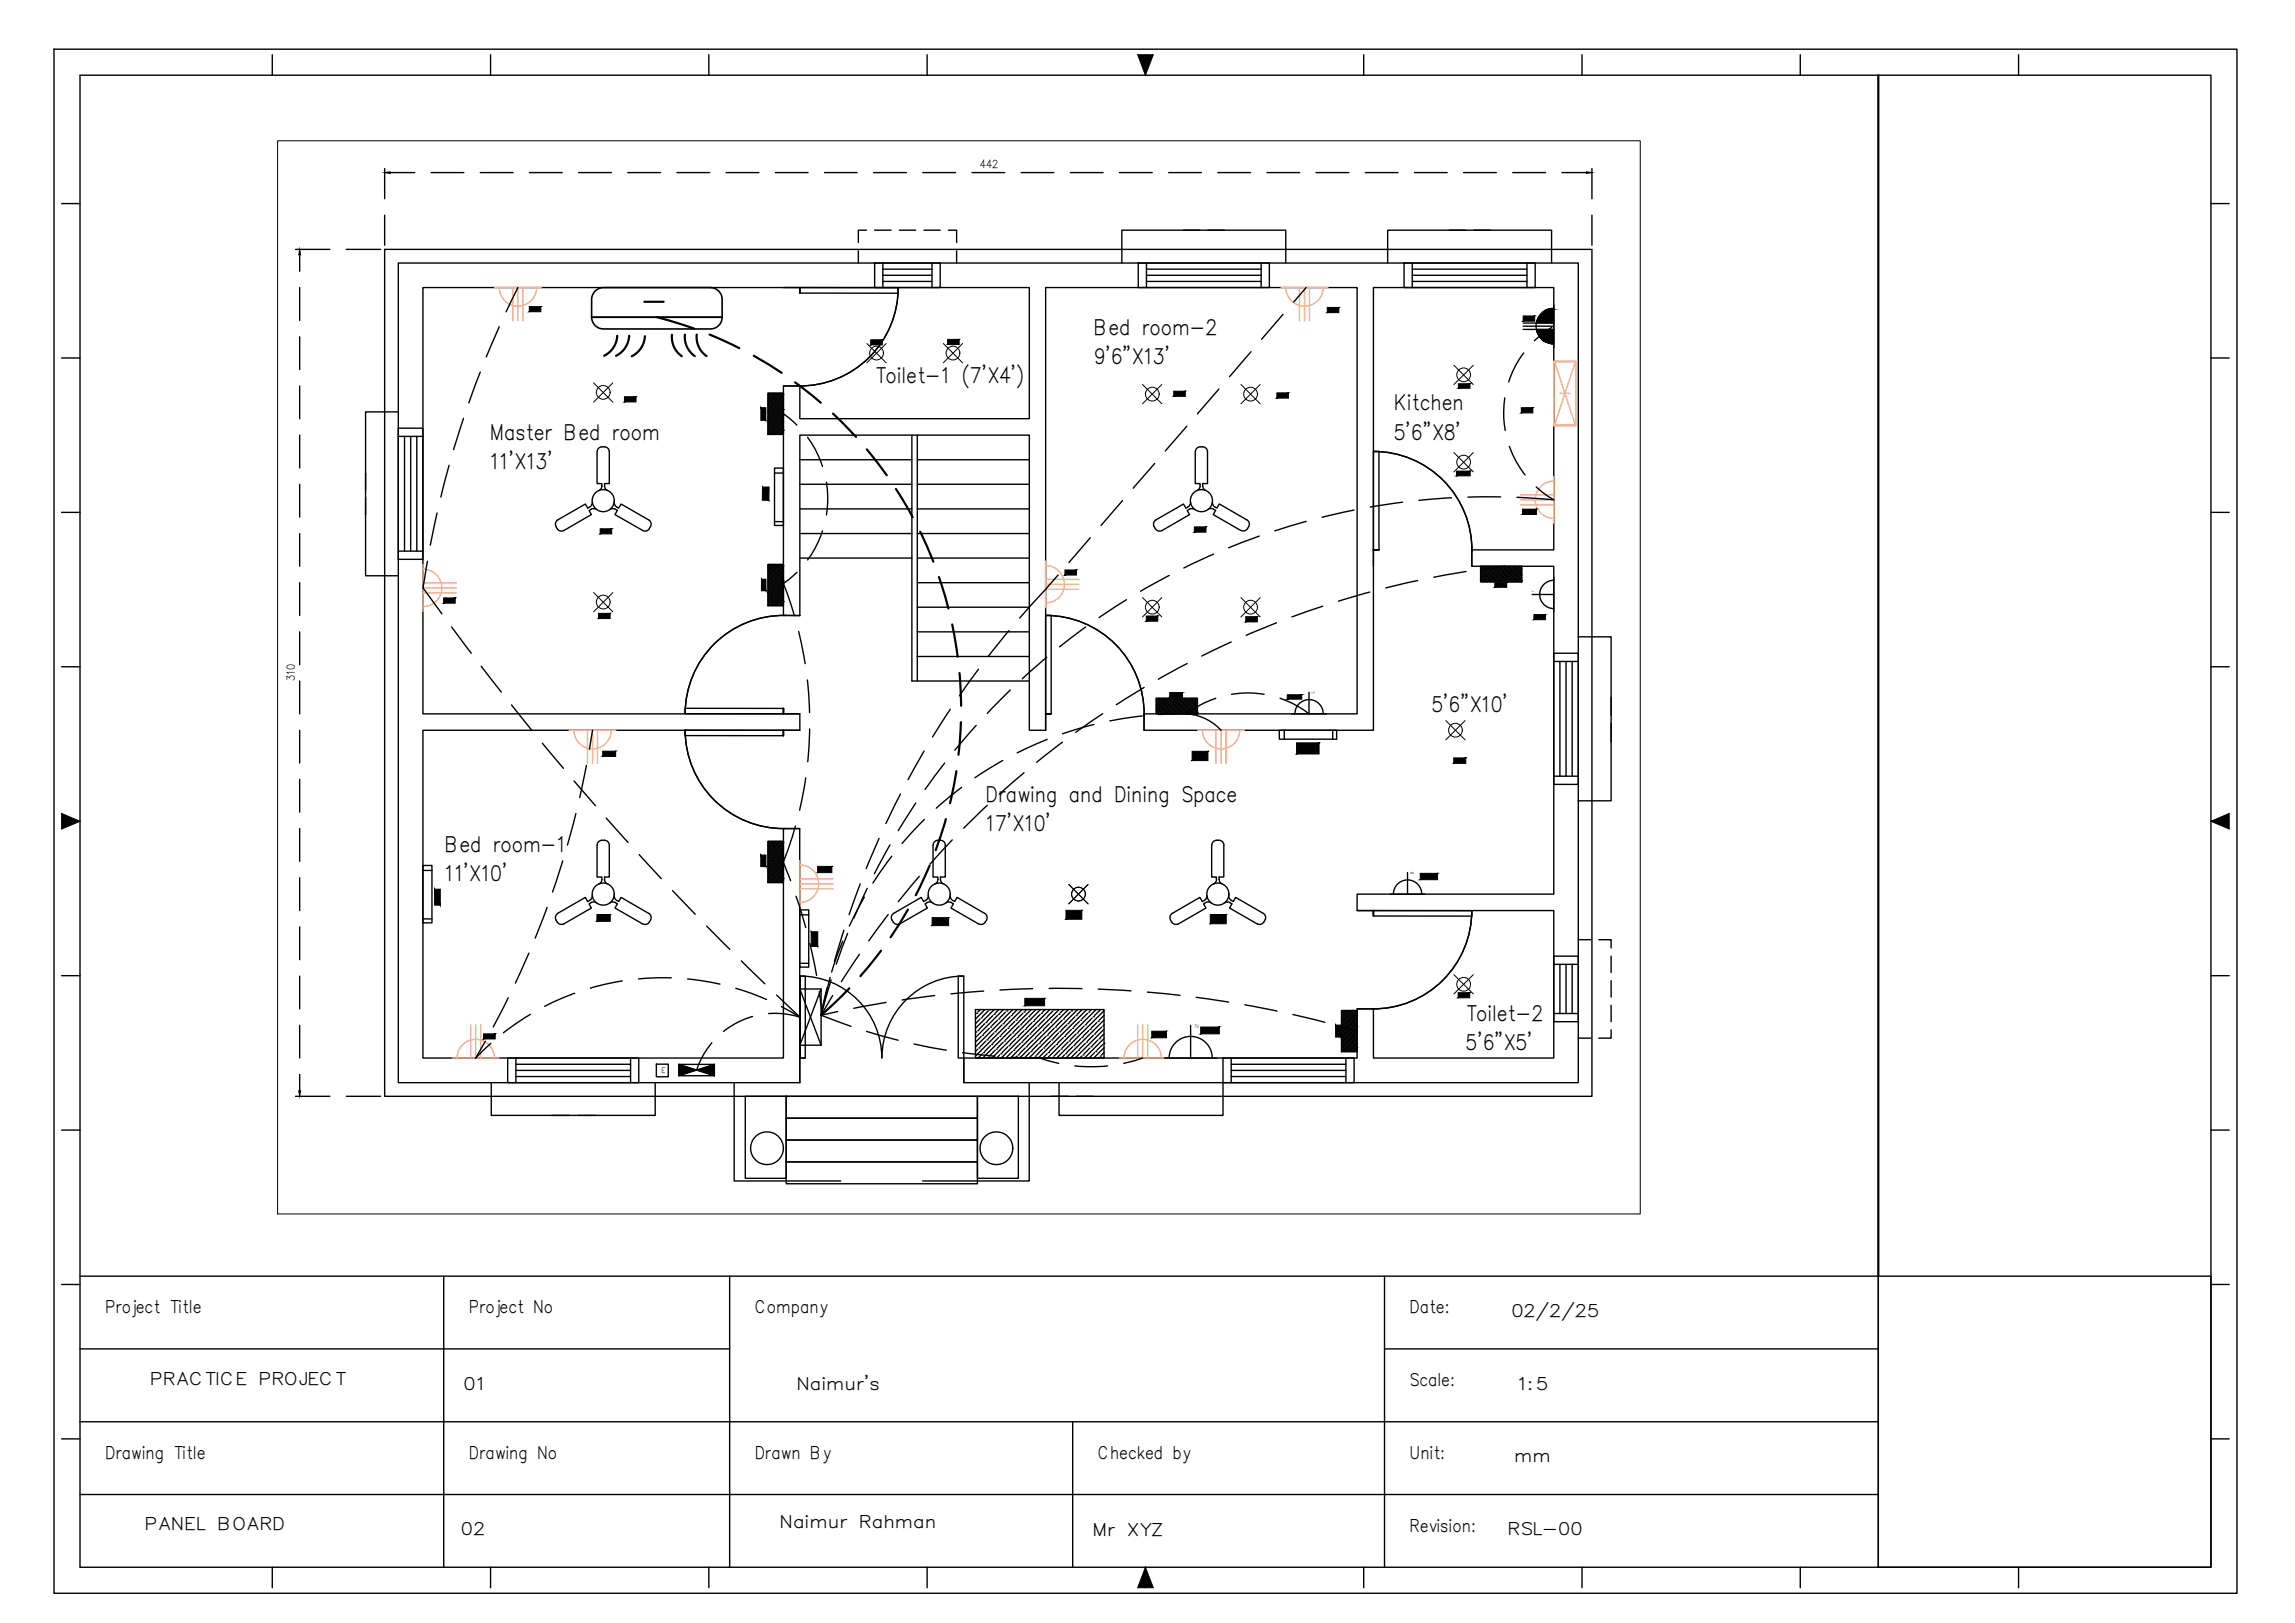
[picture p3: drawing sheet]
<svg xmlns="http://www.w3.org/2000/svg" width="420mm" height="297mm" viewBox="0 0 420 297" stroke-linecap="round" stroke-linejoin="round" font-family="sans-serif">
<defs><g id="words">
<g font-size="3.9">
<text x="200.2" y="61.2">Bed room-2</text>
<text x="160.2" y="70.1">Toilet-1 (7'X4')</text>
<text x="200.2" y="66.6">9'6&quot;X13'</text>
<text x="255.2" y="75.1">Kitchen</text>
<text x="89.7" y="80.5">Master Bed room</text>
<text x="255.2" y="80.5">5'6&quot;X8'</text>
<text x="89.7" y="85.9">11'X13'</text>
<text x="262" y="130.2">5'6&quot;X10'</text>
<text x="180.4" y="146.7">Drawing and Dining Space</text>
<text x="81.4" y="155.9">Bed room-1</text>
<text x="180.4" y="152.1">17'X10'</text>
<text x="81.4" y="161.3">11'X10'</text>
<text x="268.3" y="186.9">Toilet-2</text>
<text x="268.3" y="192.2">5'6&quot;X5'</text>
</g>
<g font-size="3.2">
<text x="19.2" y="240.4">Project Title</text>
<text x="85.8" y="240.4">Project No</text>
<text x="138.2" y="240.4">Company</text>
<text x="258.1" y="240.4">Date:</text>
<text x="276.7" y="241.1">02/2/25</text>
<text x="27.5" y="253.4">PRACTICE PROJECT</text>
<text x="84.9" y="254.3">01</text>
<text x="145.8" y="254.3">Naimur's</text>
<text x="258.1" y="253.7">Scale:</text>
<text x="277.8" y="254.4">1:5</text>
<text x="19.2" y="267">Drawing Title</text>
<text x="85.8" y="267">Drawing No</text>
<text x="138.2" y="267">Drawn By</text>
<text x="201" y="267">Checked by</text>
<text x="258.1" y="267">Unit:</text>
<text x="277.2" y="267.6">mm</text>
<text x="26.5" y="280">PANEL BOARD</text>
<text x="84.4" y="281">02</text>
<text x="142.7" y="279.7">Naimur Rahman</text>
<text x="200" y="281.1">Mr XYZ</text>
<text x="258.1" y="280.3">Revision:</text>
<text x="276" y="281">RSL-00</text>
</g>
<g font-size="2">
<text x="179.4" y="30.7">442</text>
<text x="54" y="124.6" transform="rotate(-90 54 124.6)">310</text>
</g>
<text font-size="1.4" x="121.1" y="196.4">E</text>
<g font-size=".9">
<text x="97.1" y="56.8">Q 4.2</text>
<text x="243.2" y="56.9">Q 5.1</text>
<text x="279" y="58.5">T 6.1</text>
<text x="159.6" y="62.8">L 7.1</text>
<text x="173.7" y="62.7">L 7.2</text>
<text x="267.2" y="70.9">L 6.2</text>
<text x="114.5" y="73.2">L 4.3</text>
<text x="139.6" y="74.8" transform="rotate(90 139.6 74.8)">SB 7</text>
<text x="215.1" y="72.2">L 5.2</text>
<text x="234" y="72.5">L 5.2</text>
<text x="278.7" y="75.3">L 5.2</text>
<text x="140.2" y="89.5" transform="rotate(91 140.2 89.5)">TL 7</text>
<text x="266.9" y="86.9">L 6.1</text>
<text x="278.9" y="93.8">Q 6.1</text>
<text x="110.1" y="97.4">F 4.2</text>
<text x="218.8" y="97.1">F 5.3</text>
<text x="140" y="107.9" transform="rotate(-90 140 107.9)">SB 4</text>
<text x="195.3" y="105.1">Q 5.2</text>
<text x="81.4" y="110.1">Q 4.1</text>
<text x="109.8" y="112.9">L 4.1</text>
<text x="210.3" y="113.5">L 5.1</text>
<text x="228.3" y="113.5">L 5.2</text>
<text x="281" y="113.1">L 5.2</text>
<text x="214.5" y="127.5">SB 5</text>
<text x="236.1" y="127.9">C0 5.3</text>
<text x="110.5" y="138.1">Q 3.2</text>
<text x="266.6" y="139.5">L 6.3</text>
<text x="140.1" y="158.2" transform="rotate(-90 140.1 158.2)">SB 3</text>
<text x="80.2" y="165.5" transform="rotate(-90 80.2 165.5)">TL 3.2</text>
<text x="149.4" y="172.8" transform="rotate(-90 149.4 172.8)">TL 1.1</text>
<text x="88.9" y="190">Q 3.1</text>
<text x="245.3" y="189.5" transform="rotate(-90 245.3 189.5)">SB 2</text>
</g>
<text font-size=".8" x="218.7" y="188.2">TV</text>
<g font-size=".5">
<text x="280.8" y="108.3" transform="rotate(-90 280.8 108.3)">F</text>
<text x="240.1" y="127">CP</text>
<text x="258.1" y="160">WM</text>
</g>
</g></defs>
<!-- layer: Stair -->
<g fill="none" stroke="#000" stroke-width=".25">
<path d="M70.4 45.6h221v155h-221zM166.9 79.6v45h21.5M167.9 79.6v45M146.4 84.1h20.5M146.4 88.6h20.5M146.4 93.1h20.5M146.4 97.6h20.5M167.9 84.1h20.5M167.9 88.6h20.5M167.9 93.1h20.5M167.9 97.6h20.5M146.4 112.7v-33.1h42v54.1h3"/>
<path d="M146.4 102.1h20.5M167.9 102.1h20.5M167.9 106.6h20.5M167.9 111.1h20.5M167.9 115.6h20.5M167.9 120.1h20.5M136.4 200.6h7.5v15.1h-7.5zM143.9 200.6h35v4h-35zM143.9 204.6h35v4h-35zM143.9 208.6h35v4h-35zM143.9 212.6h35v4h-35zM178.9 200.6h7.5v15.1h-7.5z"/>
</g>
<!-- layer: window -->
<g fill="none" stroke="#000" stroke-width=".25">
<path d="M160.1 48.1h12v4.5h-12zM161.6 50.4h9M161.6 49.3h9M161.6 51.5h9M161.6 48.1v4.5M170.6 48.1v4.5M208.4 48.1h24v4.5h-24zM209.9 48.1v4.5M209.9 50.4h21M209.9 49.3h21M209.9 51.5h21M230.9 48.1v4.5"/>
<path d="M257 48.1h24.1v4.5h-24.1zM258.6 50.4h20.9M258.6 49.3h20.9M258.6 51.5h20.9M258.6 48.1v4.5M279.5 48.1v4.5M72.9 78.4h4.5v24h-4.5zM72.9 79.9h4.5M74.1 79.9v21M75.2 79.9v21M76.3 79.9v21M72.9 100.9h4.5"/>
<path d="M284.5 119.6h4.4v24h-4.4zM284.5 121.1h4.4M285.6 121.1v21M286.7 121.1v21M287.8 121.1v21M284.5 142.1h4.4M284.5 175h4.4v12h-4.4zM284.5 176.5h4.4M285.6 176.5v9M286.7 176.5v9M287.8 176.5v9M92.9 193.6h24v4.5h-24z"/>
<path d="M94.4 195.9h21M94.4 194.8h21M94.4 197h21M94.4 193.6v4.5M115.4 193.6v4.5M223.9 193.6h24v4.5h-24zM225.4 193.6v4.5M225.4 195.9h21M225.4 194.8h21M225.4 197h21M246.4 193.6v4.5M284.5 185.5h4.4"/>
</g>
<!-- layer: Door -->
<g fill="none" stroke="#000" stroke-width=".25">
<path d="M143.4 52.6h3v1l18 .1v-1.1h-18v1M146.1 70.6a18 18 0 0 0 18.3-17.9 18 18 0 0 1-18 17.9h-3M143.4 112.6l3.1 .1M143.5 112.6a18 18 0 0 0-18.1 18 18 18 0 0 1 18.4-18M252.5 100.6h-1.1v-18h1.1v18h-1.1v3M269.5 100.6v3M269.5 100.6a18 18 0 0 0-18-18 18 18 0 0 1 18 18.4M143.4 129.7v.9h-18v-1l18 .1v.9h3M146.4 133.7h-3v.9h-18v-1l18 .1v.9M191.4 130.6v-18h1v18h-1v3.1M191.4 130.6h1M192.4 130.6h-1"/>
<path d="M209.4 130.6v3.1M209.5 130.7a18 18 0 0 0-18-18.1 18 18 0 0 1 18 18.4M143.8 151.6a18 18 0 0 1-18.4-18 18 18 0 0 0 18 18h3M146.4 178.7v14.9h1v-14.9h-1v19.4M146.4 178.6a15 15 0 0 1 15 15M175.4 178.7h1v14.9h-1zM176.5 178.6a15 15 0 0 0-15 15M248.5 166.7h2.9v.9l18.1 .1v-1h-18.1v.9M146.4 193.6h1M176.4 193.6v4.5M251.1 184.6a18 18 0 0 0 18.4-17.9 18 18 0 0 1-18.1 17.9h-3"/>
</g>
<!-- layer: Wall -->
<path d="M146.5 112.7l-3.1-.1v-42h3v6h42v-24h-111v78h69v3.1h-69v59.9h66v-42h3v46.5h-73.5v-150h216v150h-112.5v-4.5h72.1v-9h2.9v9h33.1v-26.9h-36v-3.1h36v-60h-15v-3h15v-48h-33.1v81.1h-42v-3.1h39.1v-78h-57.1v81.1" fill="none" stroke="#000" stroke-width=".25"/>
<!-- layer: Sun shade -->
<g fill="none" stroke="#000" stroke-width=".25">
<path d="M157.1 45.9v2.2M158.6 42.1h-1.5v2.3M160.1 42.1h3M164.6 42.1h3M169.1 42.1h3M173.6 42.1h1.5v2.3M175.1 45.9v2.2M205.4 48.1v-6h30v6M216.6 42.1h3M221.1 42.1h3M254 48.1v-6h30.1v6M265.3 42.1h3.1"/>
<path d="M269.8 42.1h3.1M72.9 75.4h-6v30h6M66.9 86.6v3M66.9 91.1v3.1M288.9 116.6h6.1v30h-6.1M295 127.6v3.3M295 132.4v3.3M288.9 172h2.3M292.7 172h2.3v1.5M295 175v3M295 179.5v3M89.9 198.1v6h30.1v-6"/>
<path d="M134.4 198.1v18h19.5M188.4 198.1v18h-19.5M193.9 198.1v6h30v-6M288.9 190h2.3M295 188.5v1.5h-2.3M295 184v3M101 204.1h3.3M105.8 204.1h3.3M192.5 200.6h3.1M197.1 200.6h3"/>
<circle cx="140.4" cy="210.2" r="3"/>
<circle cx="182.4" cy="210.1" r="3"/>
</g>
<!-- layer: Dimension -->
<g fill="none" stroke="#000" stroke-width=".25">
<path d="M70.4 30.8v5.6M70.4 39.4v5.5M71.4 31.6h4.5M78.9 31.6h6M87.9 31.6h6M96.9 31.6h6M105.9 31.6h6M114.9 31.6h6M123.9 31.6h6M132.9 31.6h6M141.9 31.6h6M150.9 31.6h6"/>
<path d="M159.9 31.6h6M168.9 31.6h6M177.9 31.6h6M186.9 31.6h6M195.9 31.6h6.1M204.9 31.6h6M214 31.6h5.9M222.9 31.6h6M231.9 31.6h6.1M240.9 31.6h6.1M250 31.6h5.9M259 31.6h5.9"/>
<path d="M267.9 31.6h6M276.9 31.6h6.1M285.9 31.6h4.5M291.4 30.8v5.6M291.4 39.4v5.5M54.1 45.6h6.3M54.9 46.6v3M54.9 52.6v6M63.4 45.6h6.3M54.9 61.6v6M54.9 70.6v6M54.9 79.6v6"/>
<path d="M54.9 88.6v6M54.9 97.6v6M54.9 106.6v6M54.9 115.6v6.1M54.9 124.6v6M54.9 133.7v5.9M54.9 142.6v6M54.9 151.6v6M54.9 160.6v6.1M54.9 169.6v6M54.9 178.7v5.9M54.9 187.6v6"/>
<path d="M54.9 196.6v3.1M54.1 200.6h6.3M63.4 200.6h6.3"/>
</g>
<path d="M70.4 31.6l1-.2v.4zM290.4 31.4l1 .2-1 .2zM54.9 45.6l.1 1h-.3zM54.7 199.7h.3l-.1 .9z" fill="#000" stroke="#000" stroke-width=".18"/>
<!-- layer: 0 -->
<g fill="none" stroke="#000" stroke-width=".18">
<path d="M108.7 70.1l3.5 3.5M112.2 70.1l-3.5 3.5M158.7 62.9l3.5 3.5M162.2 62.9l-3.5 3.5M172.7 62.9l3.5 3.5M176.2 62.9l-3.5 3.5M209.2 70.4l3.5 3.5M212.7 70.4l-3.5 3.5M227.2 70.4l3.5 3.5M230.7 70.4l-3.5 3.5M266.2 66.9l3.5 3.5M269.7 66.9l-3.5 3.5"/>
<path d="M266.2 82.8l3.5 3.6M269.7 82.8l-3.5 3.6M108.7 108.4l3.5 3.6M112.2 108.4l-3.5 3.6M209.2 109.4l3.5 3.5M212.7 109.4l-3.5 3.5M227.2 109.4l3.5 3.5M230.7 109.4l-3.5 3.5M264.7 131.9l3.5 3.5M268.2 131.9l-3.5 3.5M195.7 161.9l3.5 3.5M199.2 161.9l-3.5 3.5"/>
<path d="M266.2 178.4l3.5 3.5M269.7 178.4l-3.5 3.5"/>
<circle cx="110.4" cy="71.8" r="1.26"/>
<circle cx="160.5" cy="64.6" r="1.26"/>
<circle cx="174.5" cy="64.6" r="1.26"/>
<circle cx="211" cy="72.1" r="1.26"/>
<circle cx="228.9" cy="72.1" r="1.26"/>
<circle cx="268" cy="68.6" r="1.26"/>
<circle cx="268" cy="84.6" r="1.26"/>
<circle cx="110.4" cy="110.2" r="1.26"/>
<circle cx="211" cy="111.1" r="1.26"/>
<circle cx="228.9" cy="111.1" r="1.26"/>
<circle cx="266.5" cy="133.6" r="1.26"/>
<circle cx="197.4" cy="163.6" r="1.26"/>
<circle cx="197.5" cy="163.6" r="1.26"/>
<circle cx="268" cy="180.1" r="1.26"/>
</g>
<!-- layer: Electrical Load -->
<g fill="none" stroke="#ffaf89" stroke-width=".25">
<path d="M90.5 52.6h8.6M91.4 52.6a3.4 3.4 0 0 0 3.4 3.4 3.4 3.4 0 0 0 3.4-3.4M93.9 52.6v6.1M94.8 52.6v6.1M95.7 52.6v6.1M234.5 52.6h8.6M235.4 52.6a3.4 3.4 0 0 0 3.4 3.4 3.4 3.4 0 0 0 3.5-3.4M237.9 52.6v6.1M238.8 52.6v6.1M239.7 52.6v6.1M284.4 66.1h4.1v11.8h-4zM284.6 66.2l3.8 11.6h-3.8l3.8-11.6z"/>
<path d="M285.6 72h1.8M278.4 91.5h6.1M278.4 90.6h6.1M278.4 92.4h6.1M284.5 87.2v8.5M284.5 88a3.4 3.4 0 0 0-3.4 3.5 3.4 3.4 0 0 0 3.4 3.4M77.4 103.3v8.6M77.4 107.6h6.1M77.4 108.5h6.1M77.4 106.7h6.1M77.5 104.2a3.4 3.4 0 0 1 3.4 3.4 3.4 3.4 0 0 1-3.4 3.4M191.4 102.7v8.5"/>
<path d="M191.4 106.9h6.1M191.4 107.9h6.1M191.4 106h6.1M191.4 103.5a3.4 3.4 0 0 1 3.5 3.4 3.4 3.4 0 0 1-3.5 3.4M104.2 133.7h8.6M105.1 133.6a3.4 3.4 0 0 0 3.4 3.5 3.4 3.4 0 0 0 3.4-3.5M107.5 133.7v6M108.5 133.7v6M109.4 133.7v6M219.3 133.7h8.5M220.1 133.6a3.4 3.4 0 0 0 3.5 3.5 3.4 3.4 0 0 0 3.4-3.5M222.6 133.7v6"/>
<path d="M223.5 133.7v6M224.5 133.7v6M146.5 157.5v8.5M146.5 158.3a3.4 3.4 0 0 1 3.4 3.4 3.4 3.4 0 0 1-3.4 3.4M146.5 161.7h6M146.5 162.7h6M146.5 160.8h6M82.8 193.6h8.6M83.7 193.6a3.4 3.4 0 0 1 3.4-3.4 3.4 3.4 0 0 1 3.4 3.4M86.2 187.6v6M87.1 187.6v6M88 187.6v6"/>
<path d="M204.9 193.6h8.6M205.8 193.6a3.4 3.4 0 0 1 3.4-3.4 3.4 3.4 0 0 1 3.4 3.4M208.3 187.6v6M209.2 187.6v6M210.1 187.6v6"/>
</g>
<!-- layer: 0 -->
<g fill="none" stroke="#000" stroke-width=".25">
<path d="M278.8 59.7h5.7M278.8 59.1h5.7M284.5 55.8v7.9M284.5 56.4a3.2 3.2 0 0 0-3.3 3.3 3.2 3.2 0 0 0 3.3 3.2M140.6 72h2.8v7.5h-2.8zM140.6 79.5h.1M140.6 78.9l.5 .6M140.6 78.4l1.1 1.1M140.6 77.9l1.6 1.6M140.6 77.3l2.2 2.2M140.6 76.8l2.7 2.7M140.6 76.2l2.8 2.9"/>
<path d="M140.6 75.7l2.8 2.8M140.6 75.1l2.8 2.9M140.6 74.6l2.8 2.9M140.6 74l2.8 2.9M140.6 73.5l2.8 2.9M140.6 73l2.8 2.8M140.6 72.4l2.8 2.9M140.6 79.2l.1 .2M140.6 78.1l.2 .2M140.6 77.6h.1M140.6 77.1l.3 .2M140.6 76.5l.1 .1"/>
<path d="M140.6 75.4l.1 .2M140.6 74.3l.2 .3M140.6 73.8h.1M140.6 73.2l.3 .3M140.6 72.7l.1 .1M140.6 78.7h.1M140.6 74.9h.1M140.6 76l.3 .3M140.6 72.2l.3 .3M140.7 72l2.7 2.7M140.7 77.7h.1M140.7 73.9h.1"/>
<path d="M140.7 78.7l.3 .4M140.7 75l.3 .3M140.7 76.7h.1M140.7 72.8h.1M140.7 77.7l.4 .4M140.7 73.9l.4 .4M140.8 79.4h.1M140.8 75.6h.1M140.8 76.7l.3 .4M140.8 72.9l.3 .4M140.9 78.4h.1M140.9 74.6h.1"/>
<path d="M140.9 75.7l.3 .3M140.9 72l.3 .2M140.9 77.4h.1M140.9 73.6h.1M140.9 78.5l.4 .3M140.9 74.7l.4 .3M141 76.4h.1M141 72.6h.1M141 77.5l.4 .3M141 73.7l.4 .3M141.1 79.2h.1M141.1 75.4h.1"/>
<path d="M141.1 76.4l.3 .4M141.1 72.7l.3 .3M141.1 78.2h.1M141.1 74.3h.1M141.1 79.2l.3 .3M141.1 75.4l.4 .4M141.2 72l2.2 2.2M141.2 77.1h.1M141.2 73.3h.1M141.2 78.2l.4 .4M141.2 74.4l.4 .3M141.3 76.1h.1"/>
<path d="M141.3 72.3h.1M141.3 77.2l.3 .3M141.3 73.4l.3 .3M141.4 78.9h.1M141.4 75.1h.1M141.4 76.2l.3 .3M141.4 72.4l.3 .3M141.4 77.9h.1M141.4 74.1h.1M141.4 79l.4 .3M141.4 75.1l.4 .4M141.5 76.9h.1"/>
<path d="M141.5 73.1h.1M141.5 72h.1M141.5 77.9l.3 .4M141.5 74.1l.3 .4M141.6 75.8h.1M141.6 72h.1M141.6 76.9l.3 .4M141.6 73.1l.3 .4M141.6 78.6h.1M141.6 74.8h.1M141.6 75.9l.4 .3M141.6 72.1l.4 .3"/>
<path d="M141.7 77.6h.1M141.7 73.8h.1M141.7 78.7l.3 .3M141.7 74.9l.3 .3M141.8 76.6h.1M141.8 72.8h.1M141.8 72l1.6 1.6M141.8 77.7l.3 .3M141.8 73.9l.3 .3M141.8 79.4h.1M141.8 75.6h.1M141.8 76.7l.4 .3"/>
<path d="M141.8 72.8l.4 .4M141.9 78.3h.1M141.9 74.6h.1M141.9 79.4l.1 .1M141.9 75.6l.3 .4M142 77.3h.1M142 73.5h.1M142 78.4l.3 .3M142 74.6l.3 .4M142 72l.2 .2M142 76.3h.1M142 72.5h.1"/>
<path d="M142 77.4l.4 .3M142 73.6l.4 .3M142.1 79.1h.1M142.1 75.3h.1M142.1 76.4l.3 .3M142.1 72.6l.3 .3M142.2 78.1h.1M142.2 74.3h.1M142.2 79.2l.3 .3M142.2 75.4l.3 .3M142.2 77.1h.1M142.2 73.3h.1"/>
<path d="M142.2 78.2l.4 .3M142.2 74.3l.4 .4M142.3 72l1.1 1.1M142.3 76h.1M142.3 72.2h.1M142.3 77.1l.3 .4M142.3 73.3l.3 .4M142.4 78.8h.1M142.4 75h.1M142.4 76.1l.3 .3M142.4 72.3l.3 .4M142.4 77.8h.1"/>
<path d="M142.4 74h.1M142.4 78.9l.4 .3M142.4 75.1l.4 .3M142.5 76.8h.1M142.5 73h.1M142.5 77.9l.4 .3M142.5 74.1l.4 .3M142.6 75.8h.1M142.6 72h.1M142.6 76.9l.3 .3M142.6 73.1l.3 .3M142.6 78.6h.1"/>
<path d="M142.6 74.7h.1M142.6 75.8l.4 .4M142.6 72l.4 .4M142.7 77.5h.1M142.7 73.7h.1M142.7 78.6l.3 .4M142.7 74.8l.3 .3M142.8 76.5h.1M142.8 72.7h.1M142.8 77.6l.3 .3M142.8 73.8l.3 .3M142.8 72l.6 .6"/>
<path d="M142.9 79.3h.1M142.9 75.5h.1M142.9 76.6l.3 .3M142.9 72.8l.3 .3M142.9 78.3h.1M142.9 74.5h.1M142.9 79.4l.1 .1M142.9 75.6l.4 .3M143 77.3h.1M143 73.5h.1M143 78.3l.3 .4M143 74.6l.3 .3"/>
<path d="M143 76.2h.1M143 72.4h.1M143 77.3l.4 .4M143 73.5l.4 .4M143.1 79h.1M143.1 75.2h.1M143.1 76.3l.3 .3M143.1 72.5l.3 .3M143.1 72l.2 .1M143.2 78h.1M143.2 74.2h.1M143.2 79.1l.2 .2"/>
<path d="M143.2 75.3l.2 .3M143.3 77h.1M143.3 73.2h.1M143.3 78.1l.1 .2M143.3 74.3l.1 .2M143.3 76h.1M143.3 72.2h.1M143.3 77.1l.1 .1M143.3 73.3l.1 .1M143.4 78.7h.1M143.4 75h.1M143.4 72h.1"/>
<path d="M143.4 76v.1M143.4 72.2v.1M278.8 60.3h5.7M102.1 95.1a1.14 1.14 0 0 0-.2 1.5 1.14 1.14 0 0 0 1.3 .5M108 92.8l-.4 .2-.4-.7-5.1 2.9M108.4 91.9a.9 .9 0 0 1-.4 .9M109.2 93.3a1.06 1.06 0 0 0-1.4 .1l.5 .8-5.1 2.9M109.3 82.7v5.8h.9a1.1 1.1 0 0 1-.6 1.3M110.6 81.8a1.02 1.02 0 0 0-1.3 .9M110.6 81.8a.9 .9 0 0 1 .9 .9M111.5 82.7v5.8h-.8a1.1 1.1 0 0 0 .5 1.3M111.7 93.3a1.06 1.06 0 0 1 1.3 .1l-.4 .8 5 2.9"/>
<path d="M112.4 91.9a1.06 1.06 0 0 0 .9 1.1l.4-.7 5 2.9M118.8 95.1a1.14 1.14 0 0 1 .2 1.5 1.14 1.14 0 0 1-1.4 .5M141.8 85.7h1.6v10.5h-1.6zM141.8 95.5h1.6M141.8 86.6h1.6M217.7 93.2l-.4 .2 .5 .8-5.1 2.9a1.03 1.03 0 0 1-1.4-.7M217.7 93.2a.9 .9 0 0 1 1 .1M217.9 91.9a1.05 1.05 0 0 1-.8 1.1l-.4-.7-5.1 2.9a.89 .89 0 0 0-.3 1.2M218.8 82.7v5.8h.9a1.1 1.1 0 0 1-.5 1.3M218.8 82.7a1.13 1.13 0 0 1 1.2-.9 1.13 1.13 0 0 1 1.1 .9M221.1 82.7v5.8h-.9a1.15 1.15 0 0 0 .5 1.3M221.2 93.2a1.03 1.03 0 0 1 1.3 .2l-.4 .8 5 2.9a1.14 1.14 0 0 0 1.4-.5 1.14 1.14 0 0 0-.2-1.5"/>
<path d="M222 91.9a1.06 1.06 0 0 0 .8 1.1l.4-.8 5.1 3M140.6 103.3h2.8v7.6h-2.8zM140.6 110.8v.1M140.6 110.3l.5 .6M140.6 109.8l1.1 1.1M140.6 109.2l1.6 1.7M140.6 108.7l2.2 2.2M140.6 108.1l2.7 2.8M140.6 107.6l2.8 2.8M140.6 107l2.8 2.9M140.6 106.5l2.8 2.8M140.6 105.9l2.8 2.9"/>
<path d="M140.6 105.4l2.8 2.9M140.6 104.9l2.8 2.8M140.6 104.3l2.8 2.9M140.6 103.8l2.8 2.8M140.6 110.6l.1 .1M140.6 109.5l.2 .2M140.6 108.9v.1M140.6 108.4l.3 .3M140.6 107.9h.1M140.6 106.8l.1 .1M140.6 105.7l.2 .2M140.6 105.1h.1"/>
<path d="M140.6 104.6l.3 .3M140.6 104l.1 .1M140.6 110h.1M140.6 106.2h.1M140.6 107.3l.3 .4M140.6 103.5l.3 .4M140.7 103.3l2.7 2.8M140.7 109h.1M140.7 105.2h.1M140.7 110.1l.3 .4M140.7 106.3l.3 .3M140.7 108h.1"/>
<path d="M140.7 104.2h.1M140.7 109.1l.4 .3M140.7 105.3l.4 .3M140.8 110.8h.1M140.8 107h.1M140.8 108.1l.3 .3M140.8 104.3l.3 .3M140.9 109.8h.1M140.9 106h.1M140.9 107l.3 .4M140.9 103.3l.3 .3M140.9 108.7h.1"/>
<path d="M140.9 105h.1M140.9 109.8l.4 .4M140.9 106l.4 .4M141 107.7h.1M141 103.9h.1M141 108.8l.4 .4M141 105l.4 .4M141.1 110.5h.1M141.1 106.7h.1M141.1 107.8l.3 .3M141.1 104l.3 .3M141.1 109.5h.1"/>
<path d="M141.1 105.7h.1M141.1 110.6l.3 .3M141.1 106.8l.4 .3M141.2 103.3l2.2 2.2M141.2 108.5h.1M141.2 104.7h.1M141.2 109.6l.4 .3M141.2 105.8l.4 .3M141.3 107.4h.1M141.3 103.7h.1M141.3 108.5l.3 .4M141.3 104.7l.3 .4"/>
<path d="M141.4 110.2h.1M141.4 106.4h.1M141.4 107.5l.3 .4M141.4 103.7l.3 .4M141.4 109.2h.1M141.4 105.4h.1M141.4 110.3l.4 .3M141.4 106.5l.4 .3M141.5 108.2h.1M141.5 104.4h.1M141.5 109.3l.3 .3M141.5 105.5l.3 .3"/>
<path d="M141.5 103.3h.1M141.6 107.2h.1M141.6 103.4h.1M141.6 108.3l.3 .3M141.6 104.5l.3 .3M141.6 110h.1M141.6 106.2h.1M141.6 107.3l.4 .3M141.6 103.4l.4 .4M141.7 109h.1M141.7 105.1h.1M141.7 110l.3 .4"/>
<path d="M141.7 106.2l.3 .4M141.8 107.9h.1M141.8 104.1h.1M141.8 103.3l1.6 1.7M141.8 109l.3 .4M141.8 105.2l.3 .4M141.8 110.7h.1M141.8 106.9h.1M141.8 108l.4 .3M141.8 104.2l.4 .3M141.9 109.7h.1M141.9 105.9h.1"/>
<path d="M141.9 110.8l.1 .1M141.9 107l.3 .3M142 108.7h.1M142 104.9h.1M142 109.8l.3 .3M142 106l.3 .3M142 103.3l.2 .2M142 107.7h.1M142 103.9h.1M142 108.7l.4 .4M142 105l.4 .3M142.1 110.5h.1"/>
<path d="M142.1 106.6h.1M142.1 107.7l.3 .4M142.1 103.9l.3 .4M142.2 109.4h.1M142.2 105.6h.1M142.2 110.5l.3 .4M142.2 106.7l.3 .3M142.2 108.4h.1M142.2 104.6h.1M142.2 109.5l.4 .3M142.2 105.7l.4 .3M142.3 103.3l1.1 1.1"/>
<path d="M142.3 107.4h.1M142.3 103.6h.1M142.3 108.5l.3 .3M142.3 104.7l.3 .3M142.4 110.2h.1M142.4 106.4h.1M142.4 107.4l.3 .4M142.4 103.7l.3 .3M142.4 109.2h.1M142.4 105.4h.1M142.4 110.2l.4 .4M142.4 106.4l.4 .4"/>
<path d="M142.5 108.1h.1M142.5 104.3h.1M142.5 109.2l.4 .4M142.5 105.4l.4 .4M142.6 107.1h.1M142.6 103.3h.1M142.6 108.2l.3 .3M142.6 104.4l.3 .3M142.6 109.9h.1M142.6 106.1h.1M142.6 107.2l.4 .3M142.6 103.4l.4 .3"/>
<path d="M142.7 108.9h.1M142.7 105.1h.1M142.7 110l.3 .3M142.7 106.2l.3 .3M142.8 107.9h.1M142.8 104.1h.1M142.8 109l.3 .3M142.8 105.1l.3 .4M142.8 103.3l.6 .6M142.9 110.6h.1M142.9 106.8h.1M142.9 107.9l.3 .4"/>
<path d="M142.9 104.1l.3 .4M142.9 109.6h.1M142.9 105.8h.1M142.9 110.7l.1 .2M142.9 106.9l.4 .4M143 108.6h.1M143 104.8h.1M143 109.7l.3 .3M143 105.9l.3 .3M143 107.6h.1M143 103.8h.1M143 108.7l.4 .3"/>
<path d="M143 104.9l.4 .3M143.1 110.4h.1M143.1 106.6h.1M143.1 107.7l.3 .3M143.1 103.9l.3 .3M143.1 103.3l.2 .1M143.2 109.4h.1M143.2 105.6h.1M143.2 110.5l.2 .2M143.2 106.6l.2 .3M143.3 108.3h.1M143.3 104.5h.1"/>
<path d="M143.3 109.4l.1 .2M143.3 105.6l.1 .2M143.3 107.3h.1M143.3 103.5h.1M143.3 108.4l.1 .1M143.3 104.6l.1 .1M143.4 110.1h.1M143.4 106.3h.1M143.4 103.3v.1M143.4 107.4h.1M143.4 103.6h.1M271.1 104.5h.1"/>
<path d="M271.1 103.6h7.5v2.9h-7.5zM271.1 105.6h.1M271.1 103.6v.1M271.1 105.5h.1M271.2 103.8l-.1 .2M271.3 103.8h.1M271.3 104.8l-.2 .3M271.3 104.8h.1M271.3 105.9l-.2 .2M271.4 103.6l-.1 .1M271.4 105.8h.1M271.5 104.1l-.4 .3"/>
<path d="M271.5 104h.1M271.5 105.1l-.3 .4M271.6 105.1h.1M271.6 106.1l-.3 .4M271.7 103.6l-.6 .7M271.7 106.1h.1M271.8 104.4l-.4 .3M271.8 104.3h.1M271.8 105.4l-.3 .3M271.9 105.3h.1M271.9 106.4l-.1 .1M271.9 103.6l-.3 .4"/>
<path d="M271.9 106.3h.1M272 104.6l-.3 .4M272.1 104.6h.1M272.1 105.6l-.3 .4M272.2 105.6h.1M272.2 103.6l-1.1 1.2M272.2 103.9l-.3 .3M272.3 103.8h.1M272.3 104.9l-.4 .3M272.4 104.8h.1M272.4 105.9l-.4 .4M272.4 105.9h.1"/>
<path d="M272.5 103.6l-.1 .2M272.5 104.2l-.3 .3M272.6 104.1h.1M272.6 105.2l-.4 .3M272.6 105.1h.1M272.6 106.2l-.2 .3M272.7 106.1h.1M272.8 103.6l-1.7 1.7M272.8 104.4l-.4 .4M272.8 104.4h.1M272.8 105.5l-.3 .3M272.9 105.4h.1"/>
<path d="M272.9 106.5h.1M273 106.4h.1M273 103.7l-.4 .3M273 104.7l-.3 .4M273.1 104.6h.1M273.1 105.7l-.3 .4M273.2 105.6h.1M273.2 104l-.3 .3M273.3 103.6l-2.2 2.3M273.3 103.9h.1M273.3 105l-.3 .3M273.4 104.9h.1"/>
<path d="M273.4 106l-.4 .3M273.5 105.9h.1M273.5 104.2l-.3 .4M273.6 103.6l-.2 .2M273.6 104.2h.1M273.6 105.2l-.4 .4M273.6 105.2h.1M273.6 106.3l-.2 .2M273.7 106.2h.1M273.8 104.5l-.3 .3M273.8 103.6l-2.7 2.8M273.9 104.4h.1"/>
<path d="M273.9 105.5l-.4 .4M273.9 105.5h.1M274 106.5h.1M274 103.8l-.4 .3M274.1 103.7h.1M274.1 104.8l-.4 .3M274.1 104.7h.1M274.1 105.8l-.3 .3M274.2 105.7h.1M274.3 104l-.4 .4M274.3 104h.1M274.3 105.1l-.3 .3"/>
<path d="M274.4 103.6l-2.9 2.9M274.4 105h.1M274.4 106.1l-.3 .3M274.5 106h.1M274.5 104.3l-.3 .3M274.6 104.2h.1M274.6 105.3l-.3 .3M274.7 103.6l-.3 .3M274.7 105.2h.1M274.7 106.3l-.2 .2M274.7 106.3h.1M274.8 104.6l-.3 .3"/>
<path d="M274.9 104.5h.1M274.9 105.6l-.4 .3M274.9 103.6l-2.8 2.9M274.9 105.5h.1M275 103.8l-.3 .4M275.1 103.8h.1M275.1 104.8l-.4 .4M275.1 104.8h.1M275.1 105.9l-.3 .3M275.2 103.6l-.1 .1M275.2 105.8h.1M275.3 104.1l-.4 .3"/>
<path d="M275.4 104h.1M275.4 105.1l-.4 .4M275.4 105.1h.1M275.4 106.1l-.3 .4M275.5 103.6l-2.9 2.9M275.5 106.1h.1M275.5 104.4l-.3 .3M275.6 104.3h.1M275.6 105.4l-.3 .3M275.7 105.3h.1M275.7 106.4l-.1 .1M275.7 103.6l-.3 .4"/>
<path d="M275.8 106.3h.1M275.8 104.6l-.3 .4M275.9 104.6h.1M275.9 105.6l-.4 .4M275.9 105.6h.1M276 103.6l-2.8 2.9M276 103.9l-.3 .3M276.1 103.8h.1M276.1 104.9l-.3 .3M276.2 104.8h.1M276.2 105.9l-.4 .4M276.2 105.9h.1"/>
<path d="M276.3 103.6l-.1 .2M276.3 104.2l-.4 .3M276.4 104.1h.1M276.4 105.2l-.4 .3M276.4 105.1h.1M276.4 106.2l-.3 .3M276.5 106.1h.1M276.5 103.6l-2.8 2.9M276.6 104.4l-.4 .4M276.6 104.4h.1M276.6 105.5l-.3 .3M276.7 105.4h.1"/>
<path d="M276.7 106.5h.1M276.8 106.4h.1M276.8 103.7l-.4 .3M276.8 104.7l-.3 .4M276.9 104.6h.1M276.9 105.7l-.3 .4M277 105.6h.1M277.1 104l-.4 .3M277.1 103.6l-2.8 2.9M277.1 103.9h.1M277.1 105l-.3 .3M277.2 104.9h.1"/>
<path d="M277.2 106l-.4 .3M277.2 105.9h.1M277.3 104.2l-.3 .4M277.4 103.6l-.2 .2M277.4 104.2h.1M277.4 105.2l-.3 .4M277.5 105.2h.1M277.5 106.3l-.3 .2M277.5 106.2h.1M277.6 104.5l-.4 .3M277.6 103.6l-2.8 2.9M277.7 104.4h.1"/>
<path d="M277.7 105.5l-.4 .4M277.7 105.5h.1M277.8 106.5h.1M277.8 103.8l-.3 .3M277.9 103.7h.1M277.9 104.8l-.4 .3M277.9 104.7h.1M277.9 105.8l-.3 .3M278 105.7h.1M278.1 104l-.4 .4M278.1 104h.1M278.1 105.1l-.3 .3"/>
<path d="M278.2 103.6l-2.9 2.9M278.2 105h.1M278.2 106.1l-.3 .3M278.3 106h.1M278.3 104.3l-.3 .3M278.4 104.2h.1M278.4 105.3l-.3 .3M278.4 103.6l-.2 .3M278.5 105.2h.1M278.5 106.3l-.2 .2M278.5 106.3h.1M278.6 106.5h.1"/>
<path d="M278.6 105.9l-.6 .6M278.6 105.4l-1.1 1.1M278.6 104.8l-1.6 1.7M278.6 104.3l-2.2 2.2M278.6 103.8l-2.7 2.7M278.6 105.7l-.3 .2M278.6 105.1l-.1 .1M278.6 104.6l-.3 .3M278.6 104l-.1 .2M280.5 108.8h4M284.5 105.6v6.4M284.5 106.2a2.59 2.59 0 0 0-2.6 2.6 2.59 2.59 0 0 0 2.6 2.6"/>
<path d="M211.7 127.8h7.5v2.8h-7.5zM211.7 128.7h.1M211.7 129.7v.1M211.7 127.8v.1M211.8 129.7h.1M211.8 128l-.1 .1M211.9 127.9h.1M211.9 129l-.2 .2M212 128.9h.1M212 130l-.3 .3M212 127.8h.1M212 129.9h.1"/>
<path d="M212.1 128.3l-.3 .3M212.2 128.2h.1M212.2 129.3l-.4 .3M212.2 129.2h.1M212.2 130.3l-.3 .3M212.3 127.8l-.6 .6M212.3 130.2h.1M212.4 128.5l-.4 .4M212.4 128.4h.1M212.4 129.5l-.3 .4M212.5 129.5h.1M212.5 130.6h-.1"/>
<path d="M212.5 127.8l-.3 .3M212.6 130.5h.1M212.6 128.8l-.3 .3M212.7 128.7h.1M212.7 129.8l-.3 .4M212.8 129.7h.1M212.8 127.8l-1.1 1.1M212.8 128l-.3 .4M212.9 128h.1M212.9 129.1l-.3 .3M213 129h.1M213 130.1l-.4 .3"/>
<path d="M213 130h.1M213.1 127.8l-.1 .1M213.1 128.3l-.3 .4M213.2 128.3h.1M213.2 129.3l-.4 .4M213.2 129.3h.1M213.2 130.4l-.2 .2M213.3 130.3h.1M213.4 127.8l-1.7 1.7M213.4 128.6l-.4 .3M213.4 128.5h.1M213.4 129.6l-.3 .3"/>
<path d="M213.5 129.5h.1M213.5 130.6h.1M213.6 130.6h.1M213.6 127.8l-.4 .4M213.7 128.9l-.4 .3M213.7 128.8h.1M213.7 129.9l-.3 .3M213.8 129.8h.1M213.8 128.1l-.3 .3M213.9 127.8l-2.2 2.2M213.9 128h.1M213.9 129.1l-.3 .4"/>
<path d="M214 129.1h.1M214 130.2l-.3 .3M214.1 130.1h.1M214.1 128.4l-.3 .3M214.2 127.8l-.2 .2M214.2 128.3h.1M214.2 129.4l-.4 .3M214.3 129.3h.1M214.3 130.4l-.3 .2M214.3 130.4h.1M214.4 128.7l-.3 .3M214.4 127.8l-2.7 2.8"/>
<path d="M214.5 128.6h.1M214.5 129.7l-.4 .3M214.5 129.6h.1M214.6 130.6h.1M214.6 127.9l-.3 .4M214.7 127.8h.1M214.7 128.9l-.4 .4M214.7 128.9h.1M214.7 129.9l-.3 .4M214.8 129.9h.1M214.9 128.2l-.4 .3M214.9 128.1h.1"/>
<path d="M214.9 129.2l-.3 .3M215 127.8l-2.9 2.8M215 129.1h.1M215 130.2l-.3 .4M215.1 130.2h.1M215.1 128.4l-.3 .4M215.2 128.4h.1M215.2 129.5l-.3 .3M215.3 127.8l-.3 .2M215.3 129.4h.1M215.3 130.5l-.2 .1M215.3 130.4h.1"/>
<path d="M215.4 128.7l-.3 .4M215.5 128.7h.1M215.5 129.7l-.4 .4M215.5 127.8l-2.8 2.8M215.6 129.7h.1M215.6 128l-.3 .3M215.7 127.9h.1M215.7 129l-.4 .3M215.8 128.9h.1M215.8 130l-.4 .4M215.8 127.8h.1M215.8 129.9h.1"/>
<path d="M215.9 128.3l-.3 .3M216 128.2h.1M216 129.3l-.4 .3M216 129.2h.1M216 130.3l-.3 .3M216.1 127.8l-2.9 2.8M216.1 130.2h.1M216.2 128.5l-.4 .4M216.2 128.4h.1M216.2 129.5l-.3 .4M216.3 129.5h.1M216.3 130.6h-.1"/>
<path d="M216.3 127.8l-.3 .3M216.4 130.5h.1M216.4 128.8l-.3 .3M216.5 128.7h.1M216.5 129.8l-.3 .4M216.6 129.7h.1M216.6 127.8l-2.8 2.8M216.6 128l-.3 .4M216.7 128h.1M216.7 129.1l-.3 .3M216.8 129h.1M216.8 130.1l-.4 .3"/>
<path d="M216.9 130h.1M216.9 127.8l-.1 .1M216.9 128.3l-.3 .4M217 128.3h.1M217 129.3l-.4 .4M217 129.3h.1M217 130.4l-.2 .2M217.1 130.3h.1M217.2 127.8l-2.9 2.8M217.2 128.6l-.3 .3M217.3 128.5h.1M217.3 129.6l-.4 .3"/>
<path d="M217.3 129.5h.1M217.3 130.6h.1M217.4 130.6h.1M217.4 127.8l-.4 .4M217.4 128.9l-.3 .3M217.5 128.8h.1M217.5 129.9l-.3 .3M217.6 129.8h.1M217.7 128.1l-.4 .3M217.7 127.8l-2.8 2.8M217.7 128h.1M217.7 129.1l-.3 .4"/>
<path d="M217.8 129.1h.1M217.8 130.2l-.4 .3M217.9 130.1h.1M217.9 128.4l-.3 .3M218 127.8l-.2 .2M218 128.3h.1M218 129.4l-.3 .3M218.1 129.3h.1M218.1 130.4l-.3 .2M218.1 130.4h.1M218.2 128.7l-.3 .3M218.2 127.8l-2.8 2.8"/>
<path d="M218.3 128.6h.1M218.3 129.7l-.4 .3M218.3 129.6h.1M218.4 130.6h.1M218.4 127.9l-.3 .4M218.5 127.8h.1M218.5 128.9l-.4 .4M218.5 128.9h.1M218.5 129.9l-.3 .4M218.6 129.9h.1M218.7 128.2l-.4 .3M218.7 128.1h.1"/>
<path d="M218.7 129.2l-.3 .3M218.8 127.8l-2.9 2.8M218.8 129.1h.1M218.8 130.2l-.3 .4M218.9 130.2h.1M218.9 128.4l-.3 .4M219 128.4h.1M219 129.5l-.3 .3M219.1 127.8l-.3 .2M219.1 129.4h.1M219.1 130.5l-.2 .1M219.2 130.4h.1"/>
<path d="M219.2 130.6h.1M219.2 130.1l-.5 .5M219.2 129.5l-1.1 1.1M219.2 129l-1.6 1.6M219.2 128.5l-2.2 2.1M219.2 127.9l-2.7 2.7M219.2 129.8l-.3 .3M219.2 129.3h.1M219.2 128.7l-.3 .4M219.2 128.2l-.1 .1M234.2 133.7h10.5v1.6h-10.5zM235.1 133.7v1.6"/>
<path d="M236.5 130.6h6.3M237.1 130.6a2.59 2.59 0 0 1 2.6-2.6 2.59 2.59 0 0 1 2.6 2.6M239.6 126.7v3.9M244 133.7v1.6M77.4 158.4h1.7v10.5h-1.7zM77.4 159.3h1.7M109.3 154.7v5.8h.9a1.1 1.1 0 0 1-.6 1.3M110.6 153.8a1.02 1.02 0 0 0-1.3 .9M110.6 153.8a.9 .9 0 0 1 .9 .9v5.8h-.8a1.1 1.1 0 0 0 .5 1.3M140.6 154h2.8v7.5h-2.8zM140.6 159.9l1.6 1.6M140.6 159.3l2.2 2.2"/>
<path d="M140.6 158.8l2.7 2.7M140.6 158.2l2.8 2.9M140.6 157.7l2.8 2.9M140.6 157.2l2.8 2.8M140.6 156.6l2.8 2.9M140.6 156.1l2.8 2.8M140.6 155.5l2.8 2.9M140.6 155l2.8 2.8M140.6 154.5l2.8 2.8M140.6 159.6h.1M140.6 159.1l.3 .2M140.6 158.5l.1 .1"/>
<path d="M140.6 157.4l.1 .2M140.6 156.3l.2 .3M140.6 155.8h.1M140.6 155.3l.3 .3M140.6 154.7l.1 .1M140.6 156.9h.1M140.6 158l.3 .3M140.6 154.2l.3 .3M140.7 154l2.7 2.7M140.7 159.7h.1M140.7 155.9h.1M140.7 157l.3 .3"/>
<path d="M140.7 158.7h.1M140.7 154.9h.1M140.7 159.8l.4 .3M140.7 156l.4 .3M140.8 157.7h.1M140.8 158.7l.3 .4M140.8 154.9l.3 .4M140.9 156.6h.1M140.9 157.7l.3 .4M140.9 154l.3 .3M140.9 159.4h.1M140.9 155.6h.1"/>
<path d="M140.9 156.7l.4 .3M141 158.4h.1M141 154.6h.1M141 159.5l.4 .3M141 155.7l.4 .3M141.1 157.4h.1M141.1 158.5l.3 .3M141.1 154.7l.3 .3M141.1 156.4h.1M141.1 157.4l.4 .4M141.2 154l2.2 2.2M141.2 159.2h.1"/>
<path d="M141.2 155.3h.1M141.2 156.4l.4 .4M141.3 158.1h.1M141.3 154.3h.1M141.3 159.2l.3 .4M141.3 155.4l.3 .4M141.4 157.1h.1M141.4 158.2l.3 .3M141.4 154.4l.3 .3M141.4 159.9h.1M141.4 156.1h.1M141.4 157.2l.4 .3"/>
<path d="M141.5 158.9h.1M141.5 155.1h.1M141.5 154h.1M141.5 160l.3 .3M141.5 156.2l.3 .3M141.6 157.9h.1M141.6 154.1h.1M141.6 158.9l.3 .4M141.6 155.1l.3 .4M141.6 156.9h.1M141.6 157.9l.4 .4M141.6 154.1l.4 .4"/>
<path d="M141.7 159.6h.1M141.7 155.8h.1M141.7 156.9l.3 .4M141.8 158.6h.1M141.8 154.8h.1M141.8 154l1.6 1.7M141.8 159.7l.3 .3M141.8 155.9l.3 .3M141.8 157.6h.1M141.8 158.7l.4 .3M141.8 154.9l.4 .3M141.9 156.6h.1"/>
<path d="M141.9 157.7l.3 .3M142 159.3h.1M142 155.6h.1M142 156.6l.3 .4M142 154l.2 .2M142 158.3h.1M142 154.5h.1M142 159.4l.4 .4M142 155.6l.4 .4M142.1 157.3h.1M142.1 158.4l.3 .3M142.1 154.6l.3 .3"/>
<path d="M142.2 156.3h.1M142.2 157.4l.3 .3M142.2 159.1h.1M142.2 155.3h.1M142.2 156.4l.4 .3M142.3 154l1.1 1.1M142.3 158.1h.1M142.3 154.3h.1M142.3 159.2l.3 .3M142.3 155.3l.3 .4M142.4 157h.1M142.4 158.1l.3 .4"/>
<path d="M142.4 154.3l.3 .4M142.4 159.8h.1M142.4 156h.1M142.4 157.1l.4 .3M142.5 158.8h.1M142.5 155h.1M142.5 159.9l.4 .3M142.5 156.1l.4 .3M142.6 157.8h.1M142.6 154h.1M142.6 158.9l.3 .3M142.6 155.1l.3 .3"/>
<path d="M142.6 156.8h.1M142.6 157.9l.4 .3M142.6 154.1l.4 .3M142.7 159.6h.1M142.7 155.8h.1M142.7 156.9l.3 .3M142.8 158.5h.1M142.8 154.7h.1M142.8 159.6l.3 .4M142.8 155.8l.3 .4M142.8 154l.6 .6M142.9 157.5h.1"/>
<path d="M142.9 158.6l.3 .3M142.9 154.8l.3 .3M142.9 156.5h.1M142.9 157.6l.4 .3M143 159.3h.1M143 155.5h.1M143 156.6l.3 .3M143 158.3h.1M143 154.5h.1M143 159.3l.4 .4M143 155.6l.4 .3M143.1 157.3h.1"/>
<path d="M143.1 158.3l.3 .4M143.1 154.5l.3 .4M143.1 154l.2 .1M143.2 156.2h.1M143.2 157.3l.2 .3M143.3 159h.1M143.3 155.2h.1M143.3 156.3l.1 .2M143.3 158h.1M143.3 154.2h.1M143.3 159.1l.1 .1M143.3 155.3l.1 .1"/>
<path d="M143.4 157h.1M143.4 154h.1M143.4 158.1h.1M143.4 154.3h.1M170.8 154.7v5.8h.9a1.1 1.1 0 0 1-.5 1.3M170.8 154.7a1.13 1.13 0 0 1 1.2-.9 1.13 1.13 0 0 1 1.1 .9v5.8h-.9a1.15 1.15 0 0 0 .5 1.3M224 154.7v5.8h-.8v.5M224.1 154.7a1.14 1.14 0 0 0-1.2-.9 1.14 1.14 0 0 0-1.1 .9v5.8h.9a1.05 1.05 0 0 1-.5 1.3M257.7 159.7v3.9M77.4 168.2h1.7M102.1 167.2a1.13 1.13 0 0 0-.2 1.4 1.13 1.13 0 0 0 1.3 .5M108 164.8l-.4 .2-.4-.8-5.1 3"/>
<path d="M108.4 163.9a.9 .9 0 0 1-.4 .9M109.2 165.2a1.04 1.04 0 0 0-1.4 .2l.5 .8-5.1 2.9M111.7 165.2a1.03 1.03 0 0 1 1.3 .2l-.4 .8 5 2.9M112.4 163.9a1.06 1.06 0 0 0 .9 1.1l.4-.8 5 3M118.8 167.2a1.13 1.13 0 0 1 .2 1.4 1.13 1.13 0 0 1-1.4 .5M140.6 161.5h.1M140.6 161l.5 .5M140.6 160.4l1.1 1.1M140.6 161.2l.1 .2M140.6 160.2l.2 .2M140.6 160.7h.1M140.7 160.8l.3 .3"/>
<path d="M140.8 161.5h.1M140.9 160.5h.1M140.9 160.5l.4 .4M141.1 161.2h.1M141.1 160.2h.1M141.1 161.3l.3 .2M141.2 160.2l.4 .4M141.4 160.9h.1M141.4 161l.4 .3M141.6 160.6h.1M141.7 160.7l.3 .3M141.8 161.4h.1"/>
<path d="M141.9 160.4h.1M141.9 161.5h.1M142 160.5l.3 .3M142.1 161.1h.1M142.2 160.1h.1M142.2 161.2l.3 .3M142.2 160.2l.4 .3M142.4 160.9h.1M142.4 160.9l.4 .4M142.6 160.6h.1M142.7 160.6l.3 .4M142.9 161.3h.1"/>
<path d="M142.9 160.3h.1M142.9 161.4l.1 .1M143 160.4l.3 .3M143.1 161h.1M143.2 160h.1M143.2 161.1l.2 .3M143.3 160.1l.1 .2M143.4 160.8h.1M146.4 166.5h1.7v10.5h-1.7zM146.4 176.3h1.7M146.4 167.4h1.7M169.9 163.9a1.05 1.05 0 0 1-.8 1.1l-.4-.8-5.1 3a1.13 1.13 0 0 0-.2 1.4 1.13 1.13 0 0 0 1.4 .5"/>
<path d="M170.7 165.2a1.04 1.04 0 0 0-1.3 .2l.4 .8-5.1 2.9M173.2 165.2a1.03 1.03 0 0 1 1.3 .2l-.4 .8 5 2.9a1.14 1.14 0 0 0 1.4-.5 1.14 1.14 0 0 0-.2-1.4M174 163.9a1.06 1.06 0 0 0 .8 1.1l.4-.8 5.1 3M221 163.9a1.05 1.05 0 0 1-.9 1.1l-.4-.8-5.1 3M221.7 165.2a1.06 1.06 0 0 0-1.4 .2l.5 .8-5 2.9a1.14 1.14 0 0 1-1.4-.5 1.14 1.14 0 0 1 .2-1.4M223.2 160.9a.9 .9 0 0 0 .6 .9M225 163.9a1.06 1.06 0 0 0 .8 1.1l.4-.8 5.1 3a1.13 1.13 0 0 1 .2 1.4 1.13 1.13 0 0 1-1.3 .5M225.1 165.2l.4 .2-.4 .8 5 2.9M225.2 165.2a.9 .9 0 0 0-1 0M254.5 163.6h6.4M255.1 163.6a2.59 2.59 0 0 1 2.6-2.6 2.59 2.59 0 0 1 2.6 2.6M120.2 194.8h2.1v2.3h-2.1z"/>
<path d="M124.3 194.8h6.5v2.1h-6.5zM124.3 194.8l6.5 2.1M130.8 194.8l-6.5 2.1M146.4 181h3.9v10.3h-3.9zM146.4 181l3.9 10.3M150.3 181l-3.9 10.3M178.6 184.8h23.5v8.8h-23.5zM178.6 184.8h.1M178.8 185.4h.1M178.8 188.8l-.2 .2M179 188.6h.1M179 192l-.4 .4"/>
<path d="M179.2 191.8h.1M179.4 186.5l-.8 .9M179.5 184.8l-.5 .4M179.6 186.3h.1M179.6 189.7l-1 1M179.9 189.5h.1M179.9 192.9l-.8 .7M180.1 192.6h.1M180.3 187.4l-1.1 1M180.3 184.8l-1.7 1.7M180.5 187.1h.1M180.5 190.5l-1.1 1.1"/>
<path d="M180.7 190.3h.1M180.9 193.5h.1M180.9 185l-1 1.1M181.1 184.8h.1M181.1 188.2l-1 1.1M181.3 188h.1M181.3 191.4l-1 1M181.5 191.2h.1M181.8 185.9l-1.1 1M182 185.7h.1M182 189l-1.1 1.1M182 184.8l-3.4 3.4"/>
<path d="M182.2 188.8h.1M182.2 192.2l-1.1 1.1M182.4 192h.1M182.6 186.7l-1.1 1.1M182.8 186.5h.1M182.8 189.9l-1 1.1M182.9 184.8l-.7 .6M183 189.7h.1M183 193.1l-.5 .5M183.2 192.9h.1M183.5 187.6l-1.1 1M183.7 187.4h.1"/>
<path d="M183.7 190.7l-1.1 1.1M183.7 184.8l-5.1 5.1M183.9 190.5h.1M184.1 185.2l-1.1 1.1M184.3 185h.1M184.3 188.4l-1.1 1.1M184.5 188.2h.1M184.5 191.6l-1 1M184.6 184.8h-.1M184.7 191.4h.1M184.9 186.1l-1 1M185.1 185.9h.1"/>
<path d="M185.1 189.3l-1 1M185.4 189h.1M185.4 192.4l-1.1 1.1M185.4 184.8l-6.8 6.8M185.6 192.2h.1M185.8 186.9l-1.1 1.1M186 186.7h.1M186 190.1l-1.1 1.1M186.2 189.9h.1M186.2 193.3l-.4 .3M186.2 184.8l-.8 .9M186.4 193.1h.1"/>
<path d="M186.6 187.8l-1 1M186.8 187.6h.1M186.8 191l-1 1M187 190.7h.1M187.1 184.8l-8.5 8.5M187.3 185.4l-1.1 1.1M187.5 185.2h.1M187.5 188.6l-1.1 1.1M187.7 188.4h.1M187.7 191.8l-1.1 1.1M187.9 191.6h.1M187.9 184.8l-.2 .2"/>
<path d="M188.1 186.3l-1.1 1.1M188.3 186.1h.1M188.3 189.5l-1 1M188.5 189.3h.1M188.5 192.6l-1 1M188.7 192.4h.1M188.8 184.8l-8.9 8.8M189 187.1l-1.1 1.1M189.2 186.9h.1M189.2 190.3l-1.1 1.1M189.4 190.1h.1M189.4 193.5l-.2 .1"/>
<path d="M189.6 193.3h.1M189.6 184.8l-1.1 1.1M189.8 188l-1.1 1M190 187.8h.1M190 191.2l-1 1M190.2 191h.1M190.4 185.7l-1 1M190.5 184.8l-8.9 8.8M190.6 185.4h.1M190.6 188.8l-1 1.1M190.9 188.6h.1M190.9 192l-1.1 1.1"/>
<path d="M191.1 191.8h.1M191.3 186.5l-1.1 1.1M191.3 184.8l-.4 .4M191.5 186.3h.1M191.5 189.7l-1.1 1M191.7 189.5h.1M191.7 192.9l-.8 .7M191.9 192.6h.1M192.1 187.4l-1 1M192.2 184.8l-8.9 8.8M192.3 187.1h.1M192.3 190.5l-1 1.1"/>
<path d="M192.6 190.3h.1M192.8 193.5h.1M192.8 185l-1.1 1.1M193 184.8h.1M193 188.2l-1.1 1.1M193.2 188h.1M193.2 191.4l-1.1 1M193.4 191.2h.1M193.6 185.9l-1 1M193.8 185.7h.1M193.8 189l-1 1.1M193.9 184.8l-8.9 8.8"/>
<path d="M194 188.8h.1M194 192.2l-1 1.1M194.2 192h.1M194.5 186.7l-1.1 1.1M194.7 186.5h.1M194.7 189.9l-1.1 1.1M194.7 184.8l-.7 .6M194.9 189.7h.1M194.9 193.1l-.6 .5M195.1 192.9h.1M195.3 187.6l-1.1 1M195.5 187.4h.1"/>
<path d="M195.5 190.7l-1 1.1M195.6 184.8l-8.9 8.8M195.7 190.5h.1M195.9 185.2l-1 1.1M196.2 185h.1M196.2 188.4l-1.1 1.1M196.4 188.2h.1M196.4 191.6l-1.1 1M196.4 184.8h.1M196.6 191.4h.1M196.8 186.1l-1.1 1M197 185.9h.1"/>
<path d="M197 189.3l-1.1 1M197.2 189h.1M197.2 192.4l-1 1.1M197.3 184.8l-8.9 8.8M197.4 192.2h.1M197.6 186.9l-1 1.1M197.8 186.7h.1M197.8 190.1l-1 1.1M198.1 189.9h.1M198.1 193.3l-.4 .3M198.1 184.8l-.9 .9M198.3 193.1h.1"/>
<path d="M198.5 187.8l-1.1 1M198.7 187.6h.1M198.7 191l-1.1 1M198.9 190.7h.1M199 184.8l-8.9 8.8M199.1 185.4l-1 1.1M199.3 185.2h.1M199.3 188.6l-1 1.1M199.5 188.4h.1M199.5 191.8l-1 1.1M199.7 191.6h.1M199.8 184.8l-.3 .2"/>
<path d="M200 186.3l-1.1 1.1M200.2 186.1h.1M200.2 189.5l-1.1 1M200.4 189.3h.1M200.4 192.6l-1 1M200.6 192.4h.1M200.7 184.8l-8.9 8.8M200.8 187.1l-1.1 1.1M201 186.9h.1M201 190.3l-1 1.1M201.2 190.1h.1M201.2 193.5l-.1 .1"/>
<path d="M201.4 193.3h.1M201.4 184.8l-1 1.1M201.7 188l-1.1 1M201.9 187.8h.1M201.9 191.2l-1.1 1M202.1 191h.1M202.1 185l-8.6 8.6M202.1 186.7l-6.9 6.9M202.1 188.4l-5.3 5.2M202.1 190.1l-3.6 3.5M202.1 191.8l-1.9 1.8M202.1 193.4l-.2 .2"/>
<path d="M202.1 185.8l-.9 .9M202.1 187.5v.1M202.1 189.2l-.7 .7M202.1 192.6l-.4 .5M213.1 193.6h9.7M214 193.6a3.9 3.9 0 0 1 4-3.9 3.9 3.9 0 0 1 3.9 3.9M218 187.7v5.9M245.6 184.9h2.9v7.6h-2.9zM245.6 192.5h.1M245.6 191.9l.5 .6M245.6 191.4l1.1 1.1M245.6 190.8l1.6 1.7"/>
<path d="M245.6 190.3l2.2 2.2M245.6 189.7l2.7 2.8M245.6 189.2l2.9 2.9M245.6 188.7l2.9 2.8M245.6 188.1l2.9 2.9M245.6 187.6l2.9 2.8M245.6 187l2.9 2.9M245.6 186.5l2.9 2.8M245.6 186l2.9 2.8M245.6 185.4l2.9 2.9M245.6 192.2l.1 .1M245.6 191.1l.2 .2"/>
<path d="M245.6 190.6h.1M245.6 190l.3 .3M245.6 189.5l.1 .1M245.6 188.4l.1 .1M245.6 187.3l.2 .2M245.6 186.8h.1M245.6 186.2l.3 .3M245.6 185.7l.1 .1M245.6 191.7h.1M245.6 187.9h.1M245.6 189l.4 .3M245.6 185.2l.4 .3"/>
<path d="M245.7 184.9l2.8 2.8M245.7 190.7h.1M245.7 186.8h.1M245.7 191.7l.3 .4M245.7 187.9l.3 .4M245.7 189.6h.1M245.7 185.8h.1M245.7 190.7l.4 .4M245.7 186.9l.4 .3M245.8 192.4h.1M245.8 188.6h.1M245.8 189.7l.3 .3"/>
<path d="M245.8 185.9l.3 .3M245.9 191.4h.1M245.9 187.6h.1M245.9 188.7l.3 .3M245.9 184.9l.3 .3M246 190.4h.1M246 186.6h.1M246 191.5l.3 .3M246 187.7l.3 .3M246 189.4h.1M246 185.6h.1M246 190.4l.4 .4"/>
<path d="M246 186.7l.4 .3M246.1 192.1h.1M246.1 188.3h.1M246.1 189.4l.3 .4M246.1 185.6l.3 .4M246.1 191.1h.1M246.1 187.3h.1M246.1 192.2l.3 .3M246.1 188.4l.4 .4M246.2 184.9l2.3 2.3M246.2 190.1h.1M246.2 186.3h.1"/>
<path d="M246.2 191.2l.4 .3M246.2 187.4l.4 .3M246.3 189.1h.1M246.3 185.3h.1M246.3 190.2l.3 .3M246.3 186.4l.3 .3M246.4 191.9h.1M246.4 188.1h.1M246.4 189.2l.3 .3M246.4 185.4l.3 .3M246.4 190.8h.1M246.4 187.1h.1"/>
<path d="M246.4 191.9l.4 .4M246.4 188.1l.4 .4M246.5 184.9h.1M246.5 189.8h.1M246.5 186h.1M246.5 190.9l.3 .4M246.5 187.1l.3 .4M246.6 188.8h.1M246.6 185h.1M246.6 189.9l.3 .4M246.6 186.1l.3 .3M246.6 191.6h.1"/>
<path d="M246.6 187.8h.1M246.6 188.9l.4 .3M246.6 185.1l.4 .3M246.7 190.6h.1M246.7 186.8h.1M246.7 191.7l.3 .3M246.7 187.9l.3 .3M246.8 189.6h.1M246.8 185.8h.1M246.8 184.9l1.7 1.7M246.8 190.7l.3 .3M246.8 186.8l.3 .4"/>
<path d="M246.8 192.3h.1M246.8 188.5h.1M246.8 189.6l.4 .4M246.8 185.8l.4 .4M246.9 191.3h.1M246.9 187.5h.1M246.9 192.4l.1 .1M246.9 188.6l.3 .4M247 190.3h.1M247 186.5h.1M247 191.4l.3 .3M247 187.6l.3 .3"/>
<path d="M247 189.3h.1M247 185.5h.1M247 190.4l.4 .3M247 186.6l.4 .3M247 184.9l.2 .3M247.1 192.1h.1M247.1 188.3h.1M247.1 189.4l.3 .3M247.1 185.6l.3 .3M247.2 191.1h.1M247.2 187.2h.1M247.2 192.1l.3 .4"/>
<path d="M247.2 188.3l.3 .4M247.2 190h.1M247.2 186.2h.1M247.2 191.1l.4 .4M247.2 187.3l.4 .4M247.3 184.9l1.2 1.2M247.3 189h.1M247.3 185.2h.1M247.3 190.1l.3 .3M247.3 186.3l.3 .4M247.4 191.8h.1M247.4 188h.1"/>
<path d="M247.4 189.1l.3 .3M247.4 185.3l.3 .3M247.4 190.8h.1M247.4 187h.1M247.4 191.9l.4 .3M247.4 188.1l.4 .3M247.5 189.8h.1M247.5 186h.1M247.5 190.8l.4 .4M247.5 187.1l.4 .3M247.6 188.8h.1M247.6 184.9h.1"/>
<path d="M247.6 189.8l.3 .4M247.6 186l.3 .4M247.6 191.5h.1M247.6 187.7h.1M247.6 188.8l.4 .4M247.6 185l.4 .4M247.7 190.5h.1M247.7 186.7h.1M247.7 191.6l.4 .3M247.7 187.8l.4 .3M247.8 189.5h.1M247.8 185.7h.1"/>
<path d="M247.8 190.6l.3 .3M247.8 186.8l.3 .3M247.8 184.9l.7 .6M247.9 192.3h.1M247.9 188.5h.1M247.9 189.6l.3 .3M247.9 185.8l.3 .3M247.9 191.3h.1M247.9 187.5h.1M247.9 192.3l.2 .2M247.9 188.5l.4 .4M248 190.3h.1"/>
<path d="M248 186.4h.1M248 191.3l.3 .4M248 187.5l.3 .4M248.1 189.2h.1M248.1 185.4h.1M248.1 190.3l.3 .4M248.1 186.5l.3 .3M248.1 184.9l.2 .2M248.1 192h.1M248.1 188.2h.1M248.1 189.3l.4 .3M248.1 185.5l.4 .3"/>
<path d="M248.2 191h.1M248.2 187.2h.1M248.2 192.1l.3 .2M248.2 188.3l.3 .2M248.3 190h.1M248.3 186.2h.1M248.3 191.1l.2 .1M248.3 187.2l.2 .2M248.3 189h.1M248.3 185.2h.1M248.3 190l.2 .1M248.3 186.2l.2 .2"/>
<path d="M248.4 191.7h.1M248.4 187.9h.1M248.4 184.9l.1 .1M248.4 189l.1 .1M248.4 185.2l.1 .1M343.9 233.6h60.9v53.2h-60.9z"/>
<circle cx="110.4" cy="91.6" r="2.02"/>
<circle cx="220" cy="91.6" r="2.02"/>
<circle cx="110.4" cy="163.6" r="2.02"/>
<circle cx="171.9" cy="163.6" r="2.02"/>
<circle cx="223" cy="163.6" r="2.02"/>
</g>
<path d="M108.9 53.3a2.3 2.3 0 0 1 1.6-.7h19.5a2.17 2.17 0 0 1 2.2 2.2v3.2a2.17 2.17 0 0 1-2.2 2.2h-19.5a2.17 2.17 0 0 1-2.2-2.2v-3.2a2.3 2.3 0 0 1 .6-1.5z" fill="none" stroke="#000" stroke-width=".3"/>
<path d="M108.3 58h23.9" fill="none" stroke="#000" stroke-width=".36"/>
<path d="M118 55.2h3.5M113 61.4a4.3 4.3 0 0 1-2.4 3.7M115.2 61.4a4.3 4.3 0 0 1-2.4 3.7M118.1 61.5a4.3 4.3 0 0 1-2.4 3.7M123 61.3a4.2 4.2 0 0 0 1.8 3.9M125.4 61.2a4.2 4.2 0 0 0 1.8 4M127.6 61.2a4.2 4.2 0 0 0 1.8 4" fill="none" stroke="#000" stroke-width=".4"/>
<g fill="#000" stroke="#000" stroke-width=".18">
<path d="M283.5 56.6l.5-.1 .5 .1zM284 62.9l.5 .1zM124.3 194.8l3.2 1h-3.2zM124.3 195.8h3.2l-3.2 1.1zM127.5 195.8h3.3v1.1zM127.5 195.8l3.3-1v1z"/>
<path d="M281.4 58.6l-.2 .5h3.3zM281.4 58.6h3.1v.5z"/>
<path d="M281.6 58.2l-.2 .4h3.1zM281.6 58.2h2.9v.4z"/>
<path d="M281.9 57.8l-.3 .4h2.9zM281.9 57.8h2.6v.4z"/>
<path d="M282.2 57.4l-.3 .4h2.6zM282.2 57.4h2.3v.4z"/>
<path d="M282.2 57.4h2.3l-1.9-.3zM282.6 57.1h1.9v.3z"/>
<path d="M282.6 57.1h1.9l-1.5-.3zM283 56.8h1.5v.3z"/>
<path d="M283 56.8h1.5l-1-.2zM283.5 56.6h1v.2z"/>
<path d="M284 56.5l.5 .1v-.1zM284 56.5h.5z"/>
<path d="M281.2 60.3l.2 .5h3.1zM281.2 60.3h3.3v.5z"/>
<path d="M281.4 60.8l.2 .4h2.9zM281.4 60.8h3.1v.4z"/>
<path d="M281.6 61.2l.3 .4h2.6zM281.6 61.2h2.9v.4z"/>
<path d="M281.9 61.6l.3 .4h2.3zM281.9 61.6h2.6v.4z"/>
<path d="M282.2 62l.4 .4h1.9zM282.2 62h2.3v.4z"/>
<path d="M282.6 62.4l.4 .2h1.5zM282.6 62.4h1.9v.2z"/>
<path d="M283 62.6l.5 .2h1zM283 62.6h1.5v.2z"/>
<path d="M283.5 62.8l1 .1zM283.5 62.8h1v.1z"/>
</g>
<!-- layer: Annotation -->
<g fill="#000" stroke="#000" stroke-width=".18">
<path d="M96.9 56.1v1l2.1-1zM96.9 57.1l2.1-1v1z"/>
<path d="M243 56.3v.9l2.1-.9zM243 57.2l2.1-.9v.9z"/>
<path d="M278.8 57.8v1l2.2-1zM278.8 58.8l2.2-1v1z"/>
<path d="M114.3 72.6v1l2.1-1zM114.3 73.6l2.1-1v1z"/>
<path d="M139.3 74.6l.9 2.3v-2.3zM139.3 74.6l.9 2.3h-.9z"/>
<path d="M159.4 62.2v.9l2.1-.9zM159.4 63.1l2.1-.9v.9z"/>
<path d="M173.5 62.1v1l2.1-1zM173.5 63.1l2.1-1v1z"/>
<path d="M214.9 71.6v.9l2.1-.9zM214.9 72.5l2.1-.9v.9z"/>
<path d="M233.8 71.9v1l2.1-1zM233.8 72.9l2.1-1v1z"/>
<path d="M267 70.2v.9l2.1-.9zM267 71.1l2.1-.9v.9z"/>
<path d="M278.5 74.6v1l2.1-1zM278.5 75.6l2.1-1v1z"/>
<path d="M109.9 96.8v.9l2.1-.9zM109.9 97.7l2.1-.9v.9z"/>
<path d="M139.6 89.1l1.2 2.5v-2.5zM139.6 89.1l1.2 2.5h-1.2z"/>
<path d="M218.7 96.4v1l2.1-1zM218.7 97.4l2.1-1v1z"/>
<path d="M266.7 86.2v.9l2.5-.9zM266.7 87.1l2.5-.9v.9z"/>
<path d="M278.7 93.2v1l2.6-1zM278.7 94.2l2.6-1v1z"/>
<path d="M81.2 109.4v1l2.1-1zM81.2 110.4l2.1-1v1z"/>
<path d="M109.6 112.3v.9l2.1-.9zM109.6 113.2l2.1-.9v.9z"/>
<path d="M139.4 106v2.1h.8zM139.4 106h.8v2.1z"/>
<path d="M195 104.3v.9l2.1-.9zM195 105.2l2.1-.9v.9z"/>
<path d="M209.8 112.7v1l2.2-1zM209.8 113.7l2.2-1v1z"/>
<path d="M228.1 112.9v.9l2.1-.9zM228.1 113.8l2.1-.9v.9z"/>
<path d="M273.7 106.7v.8l2.1-.8zM273.7 107.5l2.1-.8v.8z"/>
<path d="M280.8 112.5v.9l2.1-.9zM280.8 113.4l2.1-.9v.9z"/>
<path d="M110.3 137.5v.9l2.4-.9zM110.3 138.4l2.4-.9v.9z"/>
<path d="M214.1 126.8v.8l2.4-.8zM214.1 127.6l2.4-.8v.8z"/>
<path d="M218.2 137.5v1.7l2.9-1.7zM218.2 139.2l2.9-1.7v1.7z"/>
<path d="M235.7 127.2v.8l2.6-.8zM235.7 128l2.6-.8v.8z"/>
<path d="M237.4 136v2l4.1-2zM237.4 138l4.1-2v2z"/>
<path d="M266.1 138.7v1l2.3-1zM266.1 139.7l2.3-1v1z"/>
<path d="M139.3 156.5v2.1h.9zM139.3 156.5h.9v2.1z"/>
<path d="M149.7 158.6v1.1l2.6-1.1zM149.7 159.7l2.6-1.1v1.1z"/>
<path d="M260 159.8v1.2l3.2-1.2zM260 161l3.2-1.2v1.2z"/>
<path d="M79.6 162.7v3h1zM79.6 162.7h1v3z"/>
<path d="M109.3 167.4v1.2l2.4-1.2zM109.3 168.6l2.4-1.2v1.2z"/>
<path d="M148.5 170.5v2.7h1.2zM148.5 170.5h1.2v2.7z"/>
<path d="M170.6 167.9v1.5l3.1-1.5zM170.6 169.4l3.1-1.5v1.5z"/>
<path d="M195.2 166.6v1.6l2.9-1.6zM195.2 168.2l2.9-1.6v1.6z"/>
<path d="M221.6 167.4v1.7l2.9-1.7zM221.6 169.1l2.9-1.7v1.7z"/>
<path d="M88.5 189.2v.9l2.2-.9zM88.5 190.1l2.2-.9v.9z"/>
<path d="M187.6 182.7v1.4l3.6-1.4zM187.6 184.1l3.6-1.4v1.4z"/>
<path d="M210.9 188.7v1.2l2.7-1.2zM210.9 189.9l2.7-1.2v1.2z"/>
<path d="M219.8 188v1.2l3.4-1.2zM219.8 189.2l3.4-1.2v1.2z"/>
<path d="M244.5 187.6v2.2h1zM244.5 187.6h1v2.2z"/>
<path d="M267 181.7v.9l2.1-.9zM267 182.6l2.1-.9v.9z"/>
</g>
<!-- layer: 1.5rm Cable -->
<path d="M130.3 190.8l-.1 .2a14.9 14.9 0 0 0-2.7 4.8M137.8 186l-.2 .1a14.6 14.6 0 0 0-5.1 2.7M140.7 185.5h.2a15.4 15.4 0 0 1 5.5 .6" fill="none" stroke="#000" stroke-width=".25"/>
<!-- layer: 2.5rm Cable -->
<g fill="none" stroke="#000" stroke-width=".25">
<path d="M91.4 59.8l-2.4 5.5M94.8 52.6l-2.2 4.5M234.9 57.5l-3.9 4.6M239.1 52.6l-2.2 2.7M284.1 59.9l-2 1.4-1.2 1.1M84.9 76.6l-1.9 5.7M87.9 68.1l-2.1 5.6M143.4 75.7l2.5 2.1M217.3 78l-4 4.5M223.2 71.2l-4 4.5M229 64.4l-3.9 4.5M275.5 72.8a19.1 19.1 0 0 0 .1 6"/>
<path d="M279 64.6l-.3 .3a17.5 17.5 0 0 0-2.5 5M80 93.9l-1.2 5.9M82.2 85.2l-1.5 5.8M147.8 80l.1 .1a17.6 17.6 0 0 1 2.7 5.3M150.6 97.2a17.9 17.9 0 0 1-2.8 5.3M151.3 88.3a18.4 18.4 0 0 1 0 5.9M199.6 98.4l-3.9 4.6M205.5 91.6l-3.9 4.6M211.4 84.8l-3.9 4.6M230.5 98.1l-5.6 2.2M239.1 95.4l-5.7 1.8M247.9 93.4l-5.9 1.3"/>
<path d="M256.8 91.9l-6 .9M265.7 91.1l-5.9 .5M274.7 90.9l-6 .1M276.3 81.7l.3 .7a17.8 17.8 0 0 0 2.6 4.5M281.2 89.1l1.2 1 2.1 1.4-6.8-.5M78.3 102.7l-.9 4.9 3.5 4.7M82.7 114.8l3.6 4.8M143.2 106.1l2.2 6.6M145.9 104.7l-2.5 2.1M146.2 115.6l1.2 5.9M184.7 115.4l-3.7 4.7M193.7 105.2l-7 7.9"/>
<path d="M198.8 114.8l-4.8 3.6M206.2 109.8l-5 3.2M214.1 105.3l-5.3 2.9M222.2 101.4l-5.5 2.6M225.4 117.5l-5.4 2.6M233.7 114l-5.5 2.3M242.2 110.9l-5.7 2M250.8 108.4l-5.8 1.6M259.5 106.2l-5.8 1.4M268.4 104.6l-5.9 1M275.5 103.6l-4.1 .6M88.1 121.9l3.7 4.8"/>
<path d="M93.6 129l3.8 4.7M99.3 136l3.8 4.6M108.5 133.7l-.6 3.4M147.8 124.4l.4 6M148.2 133.4l-.3 6M169.2 137.5l-3 5.2M172.9 139.7l-3.5 4.8M174 129.8l-3.3 5.1M178.7 132.8l-3.9 4.5M179.1 122.5l-3.5 4.8M183.6 139.2l-5.1 3.2M185 126.3l-4.3 4.3"/>
<path d="M191.6 120.3l-4.5 3.9M191.7 135.3l-5.5 2.5M194.5 135.8l-4.7 3.7M200.3 132.6l-5.8 1.7M201.9 130.6l-5 3.4M209.1 131l-5.9 .9M209.5 125.8l-5.1 3.2M217.3 130.6l-5.2 .2M217.3 130.6a9.3 9.3 0 0 1 6.2 3.1M217.3 121.4l-5.2 2.9M222.6 127.8h-.1a17.6 17.6 0 0 0-5.2 2.8M225.5 127.1l.6-.1a17.4 17.4 0 0 1 5.3 .1"/>
<path d="M234.4 127.8a17.2 17.2 0 0 1 5.2 2.8M103 157.6l-1.8 5.7M105.1 142.9l3.9 4.6M105.4 148.9l-1.5 5.8M107.4 140.1l-1.3 5.9M111 149.7l4 4.5M117 156.4l4.1 4.4M143.4 157.9l1.3 3.3M145.6 151.2l-2.2 6.5M147.5 142.4l-1.1 5.9M160.9 153.4l-2.3 5.6M162.9 154.6l-2.8 5.3"/>
<path d="M163.3 156.7l-3.5 4.9M164.8 145.3l-2.6 5.4M167.7 147l-3.3 5M169.2 150l-4.1 4.4M174.3 153.7l-4 4.4M176 144.1l-4.6 3.8M180.7 147.4l-4.3 4.2M187.5 141.4l-4.6 4M96.8 174.4l-2.4 5.5M100.2 166.1l-2.2 5.6M113.9 179.5l-3.3 .7-2.5 .7M122.9 179h-2.6l-3.4 .2"/>
<path d="M123.1 163l4.2 4.3M125.9 179.2l5.9 .9M129.4 169.5l4.2 4.2M135.7 175.9l4.3 4.2M145.7 164l1.8 5.8M148.3 172.7l1.2 5.8M152 178.9l-1.7 6.9M152.2 179.3l-1.9 6.5M154.3 172.2l-2 5.7M154.5 170.3l-1.7 5.7M155.2 170.8l-2.1 5.7M157.3 174.7l-3.3 5"/>
<path d="M157.5 161.8l-2.1 5.6M158.2 164.2l-2.7 5.3M158.8 162.6l-2.5 5.5M162.6 167.4l-3.6 4.8M168.3 160.4l-3.8 4.6M88.9 190.6l-1.8 3 2.8-2.6M93 182.6l-2.7 5.3M97.1 185.6l-2.6 1.7-2.3 1.7M105.2 181.8l-2.1 .8-3.4 1.6M134.7 180.9l2.9 .9 2.7 1.1M142.2 182.1l4.2 4-3.4-1.9M150 181.5l.5 3.5"/>
<path d="M150.3 185.8l5.5 2M151.4 180.8l-1.1 5M152.4 182.2l-2.1 3.6M153.4 185.1l-3.1 .7M158.6 188.8l5.8 1.6M162.2 183.5l-5.9 1M167.3 191.1l5.9 1.1M171.1 182.2l-5.9 .8M176.2 192.7l6 .6M180.1 181.4l-6 .5M185.1 193.5l5.9 .1M189.1 180.9l-6 .3"/>
<path d="M190.4 193.6l3.4 1M192.1 180.9h6M196.8 195.1l2.2 .1 3.8-.1M201.1 181l6 .3M209.2 193.6l-3.5 1M210.1 181.6l5.9 .6M219 182.5l5.9 .9M227.9 183.9l5.9 1.1M236.7 185.7l5.8 1.4M245.4 187.9l3.1 .8"/>
</g>
<g fill="none" stroke="#000" stroke-width=".4">
<path d="M120.3 58l6.8 2.1M129.9 61.2l5.4 2.5M138 65.1l5.1 3.1M145.6 70l4.7 3.7M152.5 75.7l4.2 4.3M158.7 82.2l3.6 4.8M164 89.5l3.1 5.1M168.5 97.3l2.4 5.5M171.9 105.6l1.7 5.8M174.3 114.3l1 5.9M175.7 123.2l.3 6M175.9 132.2l-.4 5.9"/>
<path d="M170.2 158.4l-2.5 5.4M173.2 149.9l-1.9 5.7M175.1 141.1l-1.2 5.9M161.3 174l-3.8 4.7M166.2 166.5l-3.2 5M155.5 180.9l-5.2 4.9"/>
</g>
<!-- layer: Block -->
<g fill="none" stroke="#000" stroke-width=".25">
<path d="M9.9 9h399.6v282.6h-399.6zM14.6 13.8h390.2v273h-390.2zM49.8 10v3.8M89.8 10v3.8M129.8 10v3.8M169.7 10v3.8M209.7 10v3.8M249.7 10v3.8M289.6 10v3.8M329.6 10v3.8M369.5 10v3.8M11.3 37.3h3.3"/>
<path d="M404.8 37.3h3.3M11.3 65.5h3.3M404.8 65.5h3.3M11.3 93.8h3.3M404.8 93.8h3.3M11.3 122h3.3M404.8 122h3.3M11.3 150.3h3.3M404.8 150.3h3.3M11.3 178.6h3.3M404.8 178.6h3.3M11.3 206.8h3.3"/>
<path d="M404.8 206.8h3.3M11.3 235.1h3.3M14.6 233.6h329.3v53.2M81.2 233.6v53.2M133.6 233.6v53.2M253.5 233.6v53.2M404.8 235.1h3.3M14.6 246.9h119M253.5 246.9h90.4M11.3 263.3h3.3M14.6 273.5h329.3M14.6 260.2h329.3"/>
<path d="M196.4 260.2v26.6M404.8 263.3h3.3M49.8 286.8v3.8M89.8 286.8v3.8M129.8 286.8v3.8M169.7 286.8v3.8M209.7 286.8v3.8M249.7 286.8v3.8M289.6 286.8v3.8M329.6 286.8v3.8M369.5 286.8v3.8"/>
</g>
<path d="M208.3 10h2.8l-1.4 3.8zM11.3 148.9l3.3 1.4-3.3 1.4zM404.8 150.3l3.3-1.4v2.8zM209.7 286.8l1.4 3.8h-2.8z" fill="#000" stroke="#000" stroke-width=".18"/>
<path d="M343.9 13.8v219.8" fill="none" stroke="#000" stroke-width=".4"/>
<!-- layer: 1.5rm Cable -->
<path d="M50.8 25.8h249.5v196.4h-249.5z" fill="none" stroke="#000" stroke-width=".18"/>
<use href="#words"/>
</svg>
